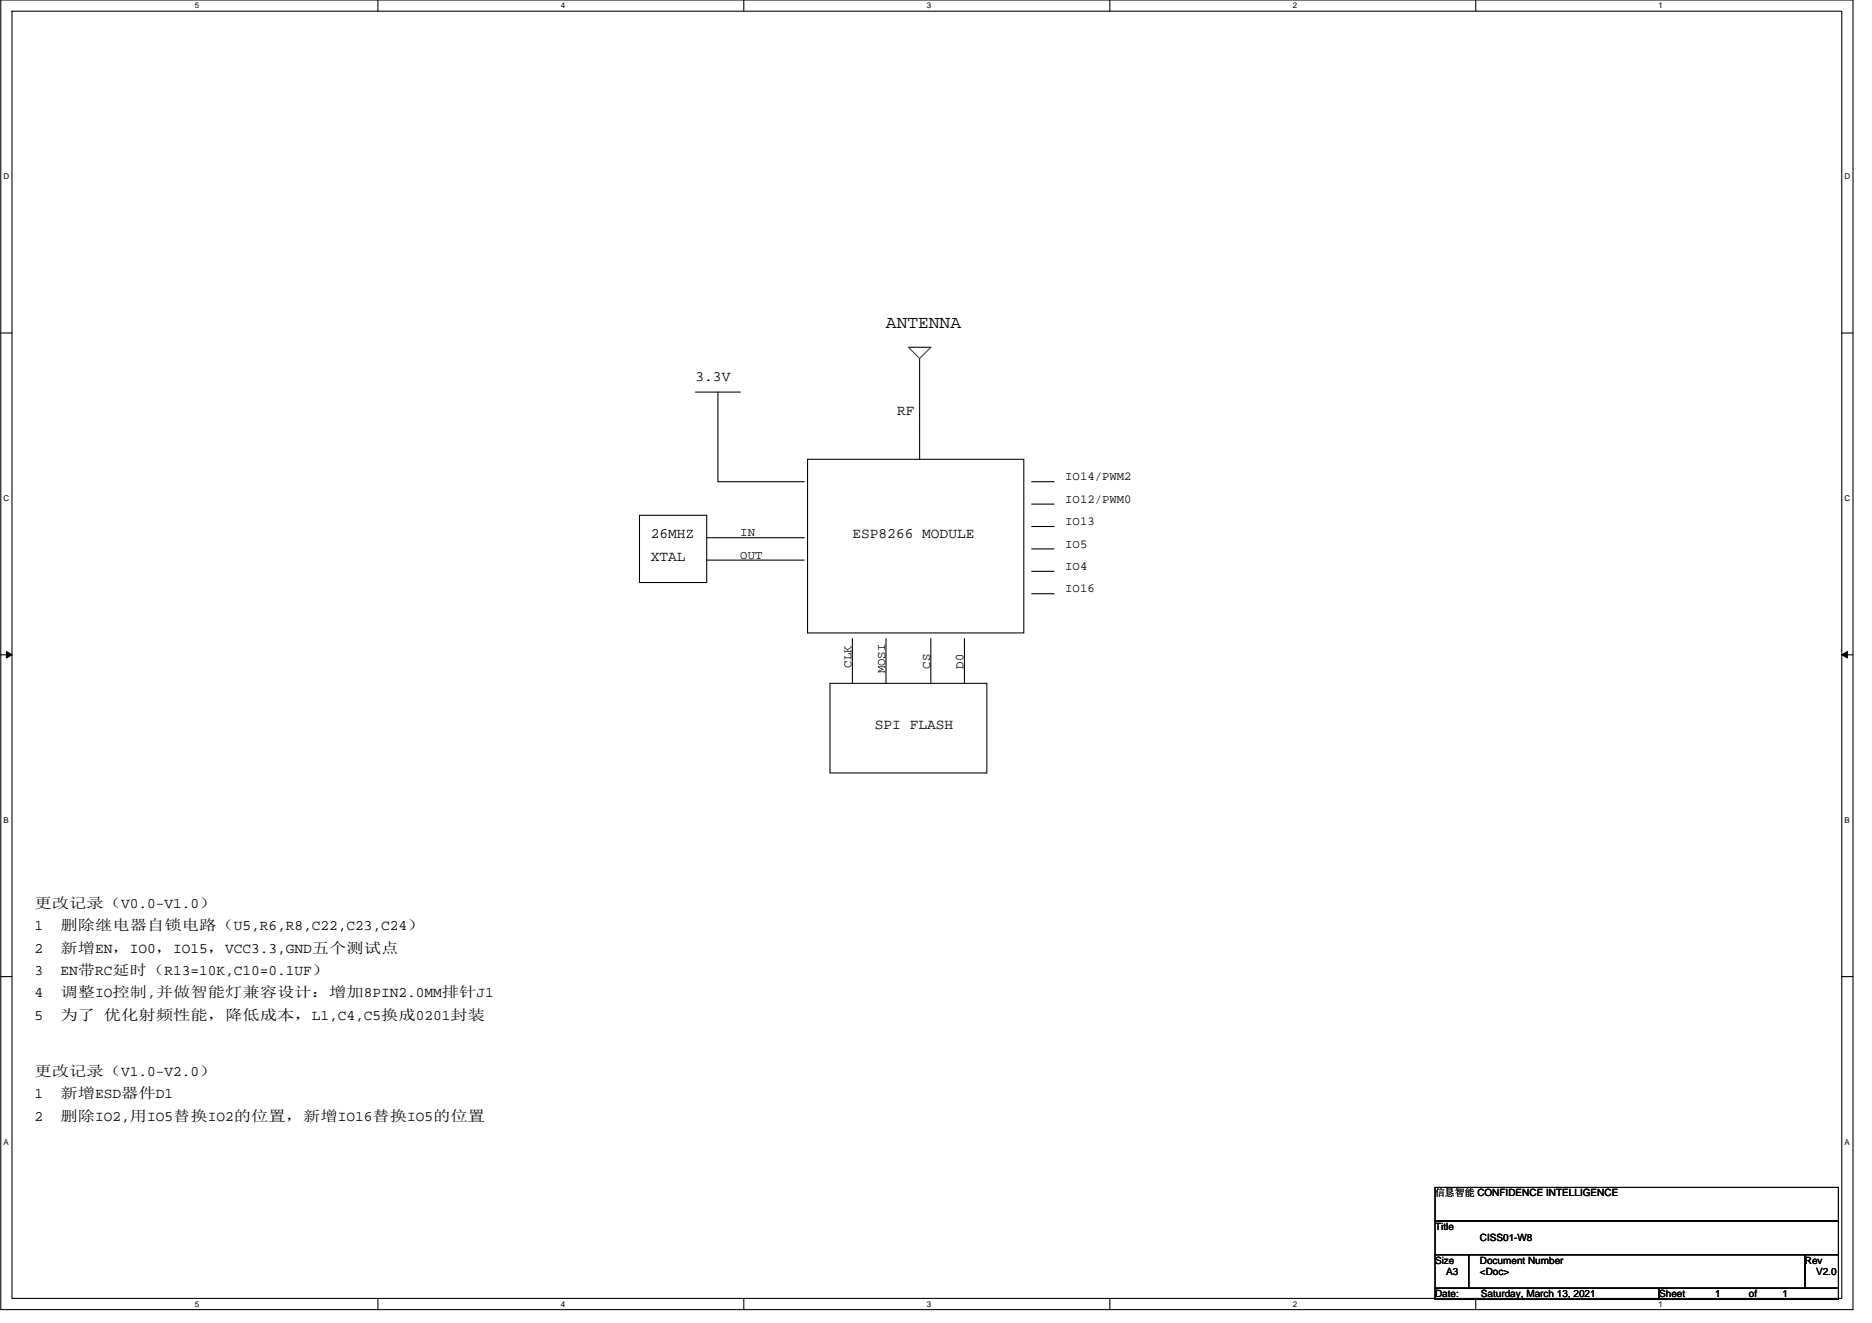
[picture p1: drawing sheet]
<svg xmlns="http://www.w3.org/2000/svg" width="297mm" height="210mm" viewBox="0 0 297 210" stroke-linecap="round" stroke-linejoin="round" font-family="sans-serif">
<defs><g id="words">
<text font-size="2.8" x="140.6" y="52">ANTENNA</text>
<g font-size="2.3">
<text x="110.4" y="60.5">3.3V</text>
<text x="142.4" y="65.8">RF</text>
<text x="103.2" y="85.4">26MHZ</text>
<text x="103.2" y="89">XTAL</text>
<text x="135.3" y="85.4">ESP8266 MODULE</text>
<text x="138.8" y="115.6">SPI FLASH</text>
<text x="5.5" y="144.1">更改记录（V0.0-V1.0）</text>
<text x="5.5" y="147.6">1</text>
<text x="9.6" y="147.6">删除继电器自锁电路（U5,R6,R8,C22,C23,C24）</text>
<text x="5.5" y="151.2">2</text>
<text x="5.5" y="154.7">3</text>
<text x="9.6" y="154.7">EN带RC延时（R13=10K,C10=0.1UF）</text>
<text x="9.6" y="151.2">新增EN，IO0，IO15，VCC3.3,GND五个测试点</text>
<text x="5.5" y="158.3">4</text>
<text x="5.5" y="161.9">5</text>
<text x="9.6" y="158.3">调整IO控制,并做智能灯兼容设计：增加8PIN2.0MM排针J1</text>
<text x="9.6" y="161.9">为了 优化射频性能，降低成本，L1,C4,C5换成0201封装</text>
<text x="5.5" y="170.8">更改记录（V1.0-V2.0）</text>
<text x="5.5" y="174.3">1</text>
<text x="5.5" y="177.9">2</text>
<text x="9.6" y="174.3">新增ESD器件D1</text>
<text x="9.6" y="177.9">删除IO2,用IO5替换IO2的位置，新增IO16替换IO5的位置</text>
</g>
<g font-size="1.9">
<text x="169" y="76.2">IO14/PWM2</text>
<text x="169" y="83.4">IO13</text>
<text x="169" y="79.8">IO12/PWM0</text>
<text x="117.5" y="85.1">IN</text>
<text x="117.5" y="88.7">OUT</text>
<text x="169" y="86.9">IO5</text>
<text x="169" y="90.5">IO4</text>
<text x="169" y="94">IO16</text>
<text x="135.1" y="106" transform="rotate(-90 135.1 106)">CLK</text>
<text x="140.5" y="106.8" transform="rotate(-90 140.5 106.8)">MOSI</text>
<text x="147.6" y="106.2" transform="rotate(-90 147.6 106.2)">CS</text>
<text x="152.9" y="106.2" transform="rotate(-90 152.9 106.2)">D0</text>
</g>
<g font-size="1.6">
<text x="227.7" y="189.9">信恳智能 CONFIDENCE INTELLIGENCE</text>
<text x="227.7" y="195.2">Title</text>
<text x="234.8" y="197">CISS01-W8</text>
<text x="227.7" y="200.6">Size</text>
<text x="229.5" y="202.3">A3</text>
<text x="234.8" y="200.6">Document Number</text>
<text x="234.8" y="202.3">&lt;Doc&gt;</text>
<text x="286.4" y="200.6">Rev</text>
<text x="288.2" y="202.3">V2.0</text>
<text x="227.7" y="205.9">Date:</text>
<text x="235" y="205.9">Saturday, March 13, 2021</text>
<text x="263.3" y="205.9">Sheet</text>
<text x="272.2" y="205.9">1</text>
<text x="277.5" y="205.9">of</text>
<text x="282.8" y="205.9">1</text>
</g>
<g font-size="1.3">
<text x="30.9" y="1.3">5</text>
<text x="89" y="1.3">4</text>
<text x="147" y="1.3">3</text>
<text x="205.1" y="1.3">2</text>
<text x="263.2" y="1.3">1</text>
<text x=".6" y="28.4">D</text>
<text x="292.7" y="28.4">D</text>
<text x=".6" y="79.5">C</text>
<text x="292.7" y="79.5">C</text>
<text x=".6" y="130.6">B</text>
<text x="292.7" y="130.6">B</text>
<text x=".6" y="181.7">A</text>
<text x="292.7" y="181.7">A</text>
<text x="30.9" y="207.4">5</text>
<text x="89" y="207.4">4</text>
<text x="147" y="207.4">3</text>
<text x="205.1" y="207.4">2</text>
<text x="263.2" y="207.4">1</text>
</g>
</g></defs>
<path d="M.1 0h293.9v207.9h-293.9zM1.9 1.8h290.3v204.3h-290.3z" fill="none" stroke="#000" stroke-width=".17"/>
<g fill="#fff">
<path d="M30.9 .2h.7v1.4h-.7z"/>
<path d="M30.9 206.3h.7v1.4h-.7z"/>
</g>
<path d="M60 0v1.8M60 206.1v1.8" fill="none" stroke="#000" stroke-width=".17"/>
<g fill="#fff">
<path d="M89 .2h.7v1.4h-.7z"/>
<path d="M89 206.3h.7v1.4h-.7z"/>
</g>
<path d="M118 0v1.8M118 206.1v1.8" fill="none" stroke="#000" stroke-width=".17"/>
<g fill="#fff">
<path d="M147 .2h.7v1.4h-.7z"/>
<path d="M147 206.3h.7v1.4h-.7z"/>
</g>
<path d="M176.1 0v1.8M176.1 206.1v1.8" fill="none" stroke="#000" stroke-width=".17"/>
<g fill="#fff">
<path d="M205.1 .2h.7v1.4h-.7z"/>
<path d="M205.1 206.3h.7v1.4h-.7z"/>
</g>
<path d="M234.2 0v1.8M234.2 206.1v1.8" fill="none" stroke="#000" stroke-width=".17"/>
<g fill="#fff">
<path d="M263.2 .2h.7v1.4h-.7z"/>
<path d="M263.2 206.3h.7v1.4h-.7z"/>
<path d="M.6 27.3h.9v1.4h-.9z"/>
<path d="M292.7 27.3h.9v1.4h-.9z"/>
<path d="M.6 78.4h.9v1.4h-.9z"/>
<path d="M292.7 78.4h.9v1.4h-.9z"/>
</g>
<path d="M.1 52.9h1.8M292.2 52.9h1.8" fill="none" stroke="#000" stroke-width=".17"/>
<g fill="#fff">
<path d="M.6 129.5h.8v1.4h-.8z"/>
<path d="M292.7 129.5h.8v1.4h-.8z"/>
</g>
<path d="M.1 103.9h1.8M292.2 103.9h1.8" fill="none" stroke="#000" stroke-width=".17"/>
<path d="M1 103.4l.9 .5-.9 .5zM292.2 103.9l.9-.5v1z" fill="#000" stroke="#000" stroke-width=".16"/>
<g fill="#fff">
<path d="M.5 180.5h.9v1.4h-.9z"/>
<path d="M292.7 180.5h.8v1.4h-.8z"/>
</g>
<g fill="none" stroke="#000" stroke-width=".17">
<path d="M144.1 55.1h3.6M145.9 56.9v16M110.4 62.2h7.1M113.9 62.2v14.3h13.7M128.1 72.9h34.4v27.6h-34.4zM163.7 76.5h3.6M101.5 81.8h10.6v10.7h-10.6zM112.1 85.3h15.5M112.1 88.9h15.5M163.7 80h3.6M163.7 83.6h3.6M163.7 87.1h3.6"/>
<path d="M163.7 90.7h3.6M163.7 94.2h3.6M131.7 108.5h24.9v14.2h-24.9zM135.3 101.3v7.2M140.6 101.3v7.2M147.7 101.3v7.2M153 101.3v7.2M.1 155h1.8M292.2 155h1.8M227.7 188.5h64v5.3h-64zM227.7 193.8h64v5.3h-64zM227.7 199.1h5.3v5.4h-5.3z"/>
<path d="M233 199.1h53.4v5.4h-53.4zM286.4 199.1h5.3v5.4h-5.3zM227.7 204.5h35.6v1.7h-35.6zM263.3 204.5h28.4v1.7h-28.4z"/>
</g>
<path d="M144.1 55.1l1.8 1.8 1.8-1.8" fill="none" stroke="#800040" stroke-width=".17"/>
<use href="#words"/>
</svg>
